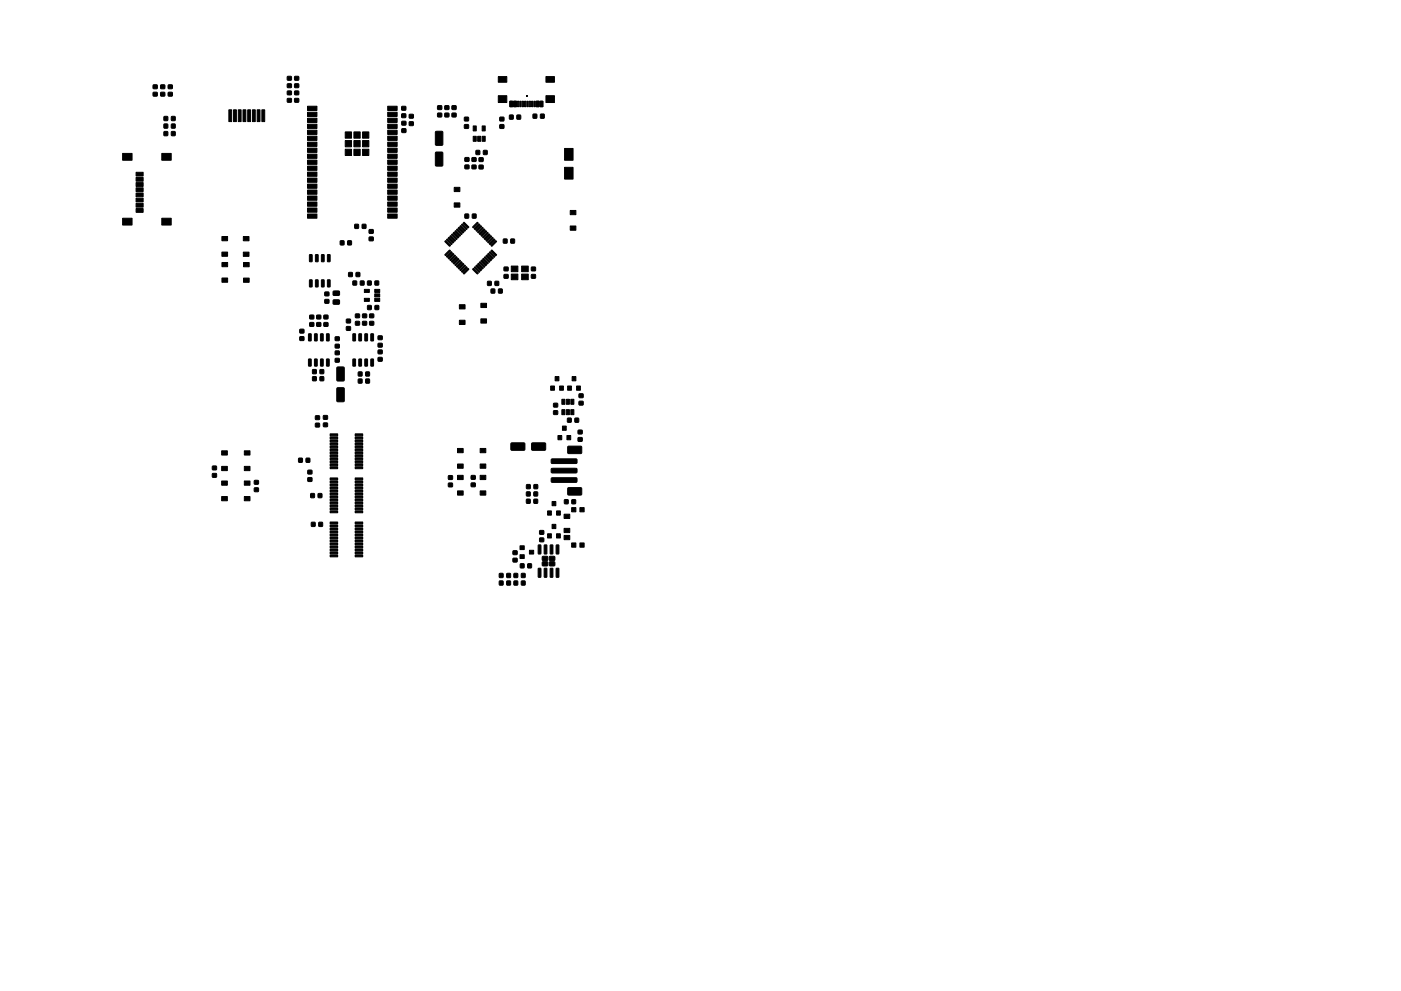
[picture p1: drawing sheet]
<svg xmlns="http://www.w3.org/2000/svg" width="297mm" height="210mm" viewBox="0 0 297 210" stroke-linecap="round" stroke-linejoin="round" font-family="sans-serif">
<g fill="#000" stroke="#000" stroke-width=".21">
<path d="M32.5 18h.8v.8h-.8zM32.5 19.6h.8v.7l-.8 .1zM34.1 18h.8v.8h-.8zM34.1 19.6h.8v.8h-.8zM35.7 18h.8v.8h-.8zM35.7 19.6h.8v.7l-.8 .1zM60.9 19.3h.8l.1 .8h-.8zM60.9 16.2h.8l.1 .8h-.8zM60.9 17.8h.8l.1 .7-.8 .1zM62.5 19.3h.8v.8h-.8zM62.5 16.2h.8v.8h-.8zM62.5 17.8h.8v.7l-.8 .1z"/>
<path d="M105.7 16.2h1.7v1.2h-1.7zM115.8 16.2h1.7v1.2h-1.7zM26 32.5h2v1.5h-2zM28.9 36.5h1.4v.8h-1.4zM28.9 37.6h1.4v.8h-1.4zM28.9 38.7h1.4v.8h-1.4zM28.9 39.8h1.4v.8h-1.4zM34.3 32.5h2v1.5h-2zM34.8 27.9l.8 .1-.1 .8-.7-.1zM34.8 24.7l.8 .1-.1 .8-.7-.1zM34.8 26.3l.8 .1-.1 .8-.7-.1zM36.4 27.9l.7 .1v.8l-.8-.1z"/>
<path d="M36.4 24.7l.7 .1v.8l-.8-.1zM36.4 26.3l.7 .1v.8h-.7zM48.5 23.3h.6v2.5h-.6zM49.5 23.3h.6v2.5h-.6zM50.5 23.3h.6v2.5h-.6zM51.5 23.3h.6v2.5h-.6zM52.5 23.3h.6v2.5h-.6zM53.5 23.3h.6v2.5h-.6zM54.5 23.3h.6v2.5h-.6zM55.5 23.3h.6v2.5h-.6zM60.9 20.9h.8l.1 .7-.8 .1zM62.5 20.9h.8v.8h-.8z"/>
<path d="M65.2 22.5h2v.9h-2zM65.2 23.8h2v.9h-2zM65.2 25.1h2v.9h-2zM65.2 26.3h2v.9h-2zM65.2 27.6h2v.9h-2zM65.2 28.9h2v.9h-2zM65.2 30.2h2v.9h-2zM65.2 31.4h2v.9h-2zM65.2 32.7h2v.9h-2zM65.2 34h2v.9h-2zM65.2 35.2h2v.9h-2zM65.2 36.5h2v.9h-2z"/>
<path d="M65.2 37.8h2v.9h-2zM65.2 39h2v.9h-2zM73.2 31.7h1.3v1.3h-1.3zM73.2 28h1.3v1.3h-1.3zM73.2 29.8h1.3v1.4h-1.3zM75 31.7h1.4v1.3h-1.4zM75 28h1.4v1.3h-1.4zM75 29.8h1.4v1.4h-1.4zM76.9 31.7h1.3v1.3h-1.3zM76.9 28h1.3v1.3h-1.3zM76.9 29.8h1.3v1.4h-1.3zM82.2 39h2v.9h-2z"/>
<path d="M82.2 37.8h2v.9h-2zM82.2 36.5h2v.9h-2zM82.2 35.2h2v.9h-2zM82.2 34h2v.9h-2zM82.2 32.7h2v.9h-2zM82.2 31.4h2v.9h-2zM82.2 30.2h2v.9h-2zM82.2 28.9h2v.9h-2zM82.2 27.6h2v.9h-2zM82.2 26.3h2v.9h-2zM82.2 25.1h2v.9h-2zM82.2 23.8h2v.9h-2z"/>
<path d="M82.2 22.5h2v.9h-2zM85.2 22.6h.8v.7h-.8zM85.2 24.2h.8v.7h-.8zM85.2 27.3h.8l.1 .8h-.9zM85.2 25.8l.8-.1 .1 .8h-.9zM86.8 24.3h.8v.7h-.8zM86.8 25.9l.8-.1v.8h-.8zM92.8 24h.8v.8h-.8zM92.8 22.5l.8-.1v.8h-.8zM92.4 32.3l1.3-.1 .2 .2v2.6l-.1 .2h-1.3l-.2-.1zM92.4 27.9l1.3-.1 .2 .2v2.6l-.2 .2h-1.2l-.2-.1zM94.3 22.5l.8-.1 .1 .8h-.9z"/>
<path d="M94.3 24h.8l.1 .8h-.9zM95.9 24h.8v.8h-.8zM95.9 22.5l.8-.1v.8h-.8zM98.5 26.5l.8-.1v.8h-.8zM98.5 24.9h.8v.7h-.8zM98.6 35h.8v.8h-.8zM98.6 33.5l.8-.1v.8h-.8zM100.1 33.5h.8v.7h-.8zM100.1 35h.8v.8h-.8zM100.3 26.7h.7v1.1h-.7zM100.3 28.9h.7v1.1h-.7zM100.9 31.9l.8 .1v.8l-.8-.1z"/>
<path d="M101.3 28.9h.6v1.1h-.6zM101.6 35.1h.8v.7h-.8zM101.6 33.5h.8v.7h-.8zM102.2 26.7h.7v1.1h-.7zM102.2 28.9h.7v1.1h-.7zM102.5 31.9l.8 .1-.1 .8-.7-.1zM105.7 20.3h1.7v1.5h-1.7zM106 26.5l.8-.1v.8h-.8zM106 24.9h.8v.7h-.8zM108.1 21.5h.6v1.1h-.6zM108 24.4l.8 .1v.8l-.8-.1zM108.9 21.5h.6v1.1h-.6z"/>
<path d="M109.7 21.5h.3v1.1h-.3zM109.6 24.4l.8 .1-.1 .8-.7-.1zM110.2 21.5h.3v1.1h-.3zM110.7 21.5h.3v1.1h-.3zM111.2 21.5h.3v1.1h-.3zM111.7 20.3v.1zM111.7 21.5h.3v1.1h-.3zM112.2 21.5h.3v1.1h-.3zM112.7 21.5h.3v1.1h-.3zM113.2 21.5h.3v1.1h-.3zM113 24.2l.8 .1v.8l-.8-.1zM113.7 21.5h.6v1.1h-.6z"/>
<path d="M114.5 21.5h.6v1.1h-.6zM114.6 24.2l.8 .1-.1 .8-.7-.1zM115.8 20.3h1.7v1.5h-1.7zM119.7 31.5h1.8v2.5h-1.8zM119.7 35.5h1.8v2.5h-1.8zM26 46.3h2v1.4h-2zM28.9 40.9h1.4v.8h-1.4zM28.9 42h1.4v.8h-1.4zM28.9 43.1h1.4v.8h-1.4zM28.9 44.2h1.4v.8h-1.4zM34.3 46.3h2v1.4h-2zM47.1 59h1.2v.9h-1.2z"/>
<path d="M47.1 55.7h1.2v.9h-1.2zM47 50.2h1.3v.9h-1.3zM47 53.5h1.3v.9h-1.3zM51.6 59h1.2v.9h-1.2zM51.6 55.7h1.2v.9h-1.2zM51.6 50.2h1.2v.9h-1.2zM51.6 53.5h1.2v.9h-1.2zM65.6 59.4l.6 .1-.1 1.4-.5-.1zM65.6 54l.6 .1-.1 1.4-.5-.1zM65.2 40.3h2v.9h-2zM65.2 41.6h2v.9h-2zM65.2 42.9h2v.9h-2z"/>
<path d="M65.2 44.1h2v.9h-2zM65.2 45.4h2v.9h-2zM66.9 59.4l.6 .1-.1 1.4-.5-.1zM66.9 54l.6 .1-.1 1.4-.5-.1zM68.2 59.4l.5 .1-.1 1.4-.5-.1zM68.2 54l.5 .1-.1 1.4-.5-.1zM69.4 59.4l.6 .1-.1 1.4-.5-.1zM69.4 54l.6 .1-.1 1.4-.5-.1zM72.2 51.1h.7v.8h-.8zM73.7 51.1h.8v.8h-.8zM73.9 57.8l.8 .1v.8l-.8-.1zM74.8 59.6l.8 .1v.8l-.8-.1z"/>
<path d="M75.2 47.6h.8v.8h-.8zM75.5 57.8l.8 .1-.1 .8-.7-.1zM76.4 59.6l.8 .1-.1 .8-.7-.1zM76.8 47.6h.8l-.1 .8h-.7zM77.9 59.6l.8 .1v.8l-.8-.1zM78.3 48.7h.8v.8h-.8zM78.3 50.3h.8v.7l-.8 .1zM79.5 59.6l.8 .1-.1 .8-.7-.1zM82.2 45.4h2v.9h-2zM82.2 44.1h2v.9h-2zM82.2 42.9h2v.9h-2zM82.2 41.6h2v.9h-2z"/>
<path d="M82.2 40.3h2v.9h-2zM94.4 51.1l1.1 .9-.1 .2-1.1-.9zM94.8 50.7l1 1-.1 .2-1-1zM95.2 50.4l1 .9-.1 .2-1.1-.9zM94.3 54l1-.9 .2 .1-1 1zM95.5 50l1.1 1-.2 .2-1-1zM95.6 53.4l.2 .2-1 1-.1-.2zM95.9 49.7l1 .9-.1 .2-1.1-.9zM96 53.8l.2 .2-1 .9-.2-.2zM96.2 49.3l1.1 .9-.2 .3-1-1zM96.3 54.1l.3 .2-1.1 1-.1-.2zM96.6 49l1 .9-.1 .2-1-.9z"/>
<path d="M96.7 54.5l.2 .2-1 .9-.2-.2zM96.8 48.7l.2-.1 1 1-.2 .2zM97 54.8l.3 .2-1.1 1-.1-.2zM97.2 48.4l.2-.2 .9 1.1-.2 .1zM97.4 55.2l.2 .2-1 1-.2-.3zM96.3 39.7h1.2v.9h-1.2zM96.3 43h1.2v.9h-1.2zM97.5 48l.2-.1 1 1-.2 .1zM96.8 56.5l1-1 .2 .2-1 1zM97.9 47.6l.2-.1 .9 1.1-.2 .1zM97.2 56.8l.9-.9 .2 .1-.9 1.1zM98.2 47.3l.2-.1 1 1-.2 .1z"/>
<path d="M98.5 56.3l.2 .2-1.1 .9-.1-.2zM97.9 57.5l.9-.9 .2 .1-.9 1.1zM98.6 45.4l.8 .1-.1 .8-.7-.1zM98.2 57.9l1-.9 .2 .1-1 1zM100.2 57.1l.2-.1 1 1-.2 .1zM100.7 56.6l1 1-.1 .2-1-1zM100.2 45.4l.7 .1v.8l-.8-.1zM101 56.3l1.1 .9-.1 .2-1.1-.9zM100.2 48.1l1-.9 .2 .1-1 1zM101.4 55.9l1 .9-.1 .3-1-1zM100.6 48.5l.9-1 .2 .2-.9 1zM101.7 55.5l1.1 1-.1 .2-1.1-.9z"/>
<path d="M100.9 48.8l1-.9 .2 .1-1 1.1zM102 55.3l.2-.1 .9 1-.2 .1zM101.3 49.2l.9-1 .2 .2-.9 1zM102.3 54.9l.3-.1 .9 1.1-.2 .1zM101.6 49.5l1-.9 .2 .1-1 1.1zM102.7 54.6l.2-.1 1 1-.3 .1zM102 49.9l.9-1 .2 .2-.9 1zM103.2 54.1l1 1-.1 .2-1.1-1zM102.3 50.2l1-.9 .2 .1-1 1.1zM103.5 53.8l1.1 .9-.2 .2-1-.9zM102.7 50.6l.9-.9 .3 .1-1 1zM103.8 53.5l.2-.1 .9 1.1-.2 .1z"/>
<path d="M103.4 59.7h.8l-.1 .8h-.7zM104 50l.2 .2-1 1-.2-.2zM104.1 53.2l.2-.1 1 1-.2 .1zM103.4 51.3l1-.9 .2 .1-1 1zM103.8 51.7l.9-1 .2 .1-.9 1.1zM104.1 52l1-.9 .2 .1-1 1zM105 59.7h.7v.8h-.8zM106.7 50.7l.8 .1v.8h-.8zM106.9 58.3l.8-.1v.8h-.8zM106.9 56.7h.8v.7h-.8zM108.3 50.7h.8v.9h-.8zM108.4 56.4h1.4v1.2h-1.4z"/>
<path d="M108.4 58.1h1.4v1.2h-1.4zM110.6 56.4h1.4v1.2h-1.4zM110.6 58.1h1.4v1.2h-1.4zM112.7 56.7h.8v.7h-.8zM112.7 58.3l.8-.1v.8h-.8zM120.9 44.6h1.2v.9h-1.2zM120.9 47.9h1.2v.9h-1.2zM63.6 69.9h.8v.7h-.8zM63.6 71.5l.8-.1v.8h-.8zM65.4 76.2l.6 .1-.1 1.4-.5-.1zM65.4 70.8l.6 .1-.1 1.4-.5-.1zM65.7 66.9h.8v.7h-.8z"/>
<path d="M65.7 68.5l.8-.1v.8h-.8zM66.3 79.9l.8 .1-.1 .8-.7-.1zM66.3 78.4h.7v.9h-.7zM66.7 76.2l.6 .1-.1 1.4-.5-.1zM66.7 70.8l.6 .1-.1 1.4-.5-.1zM67.2 68.5l.8-.1v.8h-.8zM67.2 66.9h.8v.7h-.8zM68 76.2l.5 .1-.1 1.4-.5-.1zM68 70.8l.5 .1-.1 1.4-.5-.1zM67.9 79.9l.7 .1v.8l-.8-.1zM67.9 78.4h.7v.9h-.7zM68.7 66.9h.8v.7h-.8z"/>
<path d="M68.7 68.5l.8-.1v.8h-.8zM68.9 63.6l.8-.1v.8h-.8zM68.9 62h.8v.7h-.8zM69.2 76.2l.6 .1-.1 1.4-.5-.1zM69.2 70.8l.6 .1-.1 1.4-.5-.1zM71.1 74.5h.8v.7h-.8zM71.1 76.1l.8-.1v.8h-.8zM71.1 71.5h.8v.7h-.8zM71.1 73.1l.8-.1v.8h-.8zM70.7 63.7l1.2-.1 .1 .9h-1.3zM70.7 61.8h1.2l.1 .8-1.3 .1zM71.5 77.9l1.3-.1 .2 .2v2.6l-.1 .2h-1.3l-.2-.1z"/>
<path d="M73.5 67.7h.8v.8h-.8zM73.5 69.3h.8v.7l-.8 .1zM74.8 76.2l.6 .1-.1 1.4-.5-.1zM74.8 70.8l.6 .1-.1 1.4-.5-.1zM75.4 66.6h.8v.8h-.8zM75.4 68.2h.8v.7l-.8 .1zM76.1 76.2l.6 .1-.1 1.4-.5-.1zM76.1 70.8l.6 .1-.1 1.4-.5-.1zM76 78.9l.8 .1-.1 .8-.7-.1zM76.9 68.2h.8v.7l-.8 .1zM76.9 66.6h.8v.8h-.8zM77.4 76.2l.5 .1-.1 1.4-.5-.1z"/>
<path d="M77.4 70.8l.5 .1-.1 1.4-.5-.1zM77.6 78.9l.7 .1v.8l-.8-.1zM77.3 61.4h1v.6h-1zM77.3 63.3h1v.6h-1zM78 64.8l.7 .1v.8l-.8-.1zM78.6 76.2l.6 .1-.1 1.4-.5-.1zM78.6 70.8l.6 .1-.1 1.4-.5-.1zM78.4 66.6h.8v.8h-.8zM78.4 68.2h.8v.7l-.8 .1zM79.5 64.8l.8 .1v.8l-.8-.1zM79.4 63.3h1.1v.6h-1.1zM79.4 62.3h1.1v.7h-1.1z"/>
<path d="M79.4 61.4h1.1v.6h-1.1zM80.2 74.3h.8v.7h-.8zM80.2 75.9h.8v.7h-.8zM80.2 71.3h.8v.7h-.8zM80.2 72.9h.8v.7h-.8zM97.4 64.6h1.2v.9h-1.2zM97.4 67.9h1.2v.9h-1.2zM102 64.3h1.1v.9h-1.1zM102 67.6h1.1v.9h-1.1zM104.1 61.3l.8 .1v.8l-.8-.1zM105.7 61.3l.8 .1-.1 .8-.7-.1zM45.1 98.9h.8v.7l-.8 .1z"/>
<path d="M47 95.6h1.2v.9h-1.2zM47 98.9h1.2v.9h-1.2zM51.8 95.6h1.2v.9h-1.2zM51.8 98.9h1.2v.9h-1.2zM63.3 97.2l.8 .1v.8l-.8-.1zM64.9 97.2l.8 .1-.1 .8-.7-.1zM65.3 99.8h.8v.7h-.8zM66.9 88.2h.8v.8h-.8zM66.9 89.8h.8v.7l-.8 .1zM68.6 88.2h.8v.7h-.8zM68.6 89.8l.8-.1v.8h-.8zM70 92.1h1.6v.4h-1.6z"/>
<path d="M70 92.7h1.6v.4h-1.6zM70 93.3h1.6v.4h-1.6zM70 94h1.6v.4h-1.6zM70 97.1h1.6v.4h-1.6zM70 97.8h1.6v.4h-1.6zM70 98.4h1.6v.4h-1.6zM70 99h1.6v.4h-1.6zM70 95.2h1.6v.4h-1.6zM70 94.6h1.6v.4h-1.6zM70 95.9h1.6v.4h-1.6zM70 96.5h1.6v.4h-1.6zM71.5 82.3l1.3-.1 .2 .2v2.6l-.2 .2h-1.2l-.2-.1z"/>
<path d="M76 80.4h.7v.9h-.7zM75.3 99h1.6v.4h-1.6zM75.3 98.4h1.6v.4h-1.6zM75.3 97.8h1.6v.4h-1.6zM75.3 97.1h1.6v.4h-1.6zM75.3 94h1.6v.4h-1.6zM75.3 93.3h1.6v.4h-1.6zM75.3 92.7h1.6v.4h-1.6zM75.3 92.1h1.6v.4h-1.6zM75.3 94.6h1.6v.4h-1.6zM75.3 95.2h1.6v.4h-1.6zM75.3 95.9h1.6v.4h-1.6z"/>
<path d="M75.3 96.5h1.6v.4h-1.6zM77.6 80.4h.7v.9h-.7zM97 95.1h1.2v.9h-1.2zM97 98.4h1.2v.9h-1.2zM101.8 95.1h1.2v.9h-1.2zM101.8 98.4h1.2v.9h-1.2zM108.4 94h2.8l.1 .2v1.2l-.2 .1h-2.7l-.1-.2zM112.8 94h2.8l.1 .2v1.2l-.2 .1h-2.7l-.1-.2zM116.8 81.9h.7v.9h-.7zM117.4 87.2l.8-.1v.8h-.8zM117.4 85.6h.8v.7h-.8zM117.7 79.9h.8v.9h-.8z"/>
<path d="M118.3 92.4h.8v.9h-.8zM119.1 86.9h.7v1.1h-.7zM119.1 84.7h.7v1.1h-.7zM118.7 81.9h.8v.9h-.8zM119.2 90.4h.9v.9h-.9zM120.1 86.9h.6v1.1h-.6zM120.1 84.7h.6v1.1h-.6zM120.3 88.7l.8 .1v.8l-.8-.1zM120.2 92.4h.8v.9h-.8zM121 86.9h.7v1.1h-.7zM121 84.7h.7v1.1h-.7zM120.4 81.9h.7v.9h-.7z"/>
<path d="M121.3 79.9h.8v.9h-.8zM116.9 97.4l5.2-.1 .2 .2v.6l-.2 .2h-5l-.2-.2zM116.9 99.4l5.2-.1 .2 .2v.6l-.2 .2h-5l-.2-.2zM121.9 88.7l.8 .1-.1 .8-.7-.1zM122.2 81.9h.9v.9h-.9zM120.4 94.7h2.8l.1 .2v1.2l-.2 .1h-2.6l-.1-.2zM122.6 91.3h.8v.7h-.8zM122.6 92.9l.8-.1v.8h-.8zM122.8 85.2l.8-.1v.8h-.8zM122.8 83.6h.8v.7h-.8zM45.1 100.5h.8v.7h-.8zM47 105.3h1.2v.9h-1.2z"/>
<path d="M47 102h1.2v.9h-1.2zM51.8 105.3h1.2v.9h-1.2zM51.8 102h1.2v.9h-1.2zM53.9 103.5h.9v.8h-.8zM53.9 102l.9-.1v.8h-.8zM65.3 101.4l.8-.1v.8h-.8zM65.9 104.7l.8 .1-.1 .8-.7-.1zM66 110.8h.8v.9h-.8zM67.5 104.7l.7 .1v.8l-.7-.1zM67.6 110.8h.8v.9h-.8zM70 101.4h1.6v.4h-1.6zM70 102h1.6v.4h-1.6z"/>
<path d="M70 102.7h1.6v.4h-1.6zM70 103.3h1.6v.4h-1.6zM70 106.5h1.6v.4h-1.6zM70 107.1h1.6v.4h-1.6zM70 107.8h1.6v.4h-1.6zM70 108.4h1.6v.4h-1.6zM70 104.6h1.6v.4h-1.6zM70 103.9h1.6v.5h-1.6zM70 105.2h1.6v.4h-1.6zM70 105.8h1.6v.5h-1.6zM70 110.8h1.6v.4h-1.6zM70 111.4h1.6v.4h-1.6z"/>
<path d="M70 112h1.6v.4h-1.6zM70 112.7h1.6v.4h-1.6zM70 115.8h1.6v.4h-1.6zM70 116.5h1.6v.4h-1.6zM70 117.1h1.6v.4h-1.6zM70 117.7h1.6v.4h-1.6zM70 113.9h1.6v.4h-1.6zM70 113.3h1.6v.4h-1.6zM70 114.6h1.6v.4h-1.6zM70 115.2h1.6v.4h-1.6zM75.3 108.4h1.6v.4h-1.6zM75.3 107.8h1.6v.4h-1.6z"/>
<path d="M75.3 107.1h1.6v.4h-1.6zM75.3 106.5h1.6v.4h-1.6zM75.3 103.3h1.6v.4h-1.6zM75.3 102.7h1.6v.4h-1.6zM75.3 102h1.6v.4h-1.6zM75.3 101.4h1.6v.4h-1.6zM75.3 103.9h1.6v.5h-1.6zM75.3 104.6h1.6v.4h-1.6zM75.3 105.2h1.6v.4h-1.6zM75.3 105.8h1.6v.5h-1.6zM75.3 117.7h1.6v.4h-1.6zM75.3 117.1h1.6v.4h-1.6z"/>
<path d="M75.3 116.5h1.6v.4h-1.6zM75.3 115.8h1.6v.4h-1.6zM75.3 112.7h1.6v.4h-1.6zM75.3 112h1.6v.4h-1.6zM75.3 111.4h1.6v.4h-1.6zM75.3 110.8h1.6v.4h-1.6zM75.3 113.3h1.6v.4h-1.6zM75.3 113.9h1.6v.4h-1.6zM75.3 114.6h1.6v.4h-1.6zM75.3 115.2h1.6v.4h-1.6zM95.1 102.5h.8v.7l-.8 .1zM95.1 100.9h.8v.8h-.8z"/>
<path d="M97 104.1h1.2v.9h-1.2zM97 100.8h1.2v.9h-1.2zM99.9 102.5h.8l.1 .7-.9 .1zM99.9 100.9h.8l.1 .7-.9 .1zM101.8 104.1h1.2v.9h-1.2zM101.8 100.8h1.2v.9h-1.2zM108.8 118.5l.8-.1v.8h-.8zM108.8 116.9h.8v.7h-.8zM110.2 115.8h.9v.8h-.9zM110.2 117.7h.9v.8h-.9zM110.3 119.6l.8 .1v.8l-.8-.1zM112.2 116.7h.9v.8h-.9z"/>
<path d="M111.6 105.9l.8 .1v.8l-.8-.1zM111.6 104.4h.8v.8h-.8zM111.7 102.8h.7v.9h-.7zM111.9 119.6l.8 .1-.1 .8-.7-.1zM113.2 105.9l.8 .1-.1 .8-.7-.1zM113.2 104.4h.8l-.1 .8h-.7zM113.2 102.8l.8 .1v.8l-.8-.1zM114.1 115.6l.6 .1v1.7l-.1 .1-.5-.1zM114.4 112.6h.8l.1 .7h-.8zM114.4 114.2l.8-.1 .1 .8h-.8zM115.4 115.6l.6 .1v1.7l-.2 .1-.4-.1zM115 119.2h1.1v.8h-1.1z"/>
<path d="M115 118.1h1.1v.7l-1.1 .1zM116.1 113.2h.8v.9h-.8zM116.1 108.4h.8v.9h-.8zM116.7 115.6l.5 .1v1.7l-.1 .1-.5-.1zM116.5 119.2h1.1v.8h-1.1zM116.5 118.1h1.1v.7l-1.1 .1zM117.1 111.2h.7v.9h-.7zM117.1 106.4h.7v.9h-.7zM117.9 115.6l.6 .1v1.7l-.1 .1-.5-.1zM118 113.2h.8v.9h-.8zM118 108.4h.8v.9h-.8zM119.7 106l.8 .1-.1 .8-.7-.1z"/>
<path d="M119.6 109.1h1.2v.9h-1.2zM119.6 112.1h1.2v.9h-1.2zM119.6 113.6h1.2v.9h-1.2zM121.3 106l.7 .1v.8l-.8-.1zM121.2 115.2h.9v.9h-.9zM121.2 107.7h.9v.9h-.9zM116.9 101.4l5.2-.1 .2 .2v.6l-.2 .2h-5l-.2-.2zM120.4 103.5h2.8l.1 .2v1.2l-.2 .1h-2.6l-.1-.2zM122.9 115.2h.9v.9h-.9zM122.9 107.7h.9v.9h-.9zM105.9 121.7h.8l-.1 .8h-.7zM105.9 123.3h.8l-.1 .8h-.7z"/>
<path d="M107.5 121.7h.7v.8h-.8zM107.5 123.3h.7v.8h-.8zM109 121.7h.8l-.1 .8h-.7zM109 123.3h.8l-.1 .8h-.7zM110.6 121.7h.7v.8h-.8zM110.6 123.3h.7v.8h-.8zM114.1 120.6l.6 .1v1.7l-.1 .1-.5-.1zM115.4 120.6l.6 .1v1.7l-.2 .1-.4-.1zM116.7 120.6l.5 .1v1.7l-.1 .1-.5-.1zM117.9 120.6l.6 .1v1.7l-.1 .1-.5-.1z"/>
</g>
</svg>
